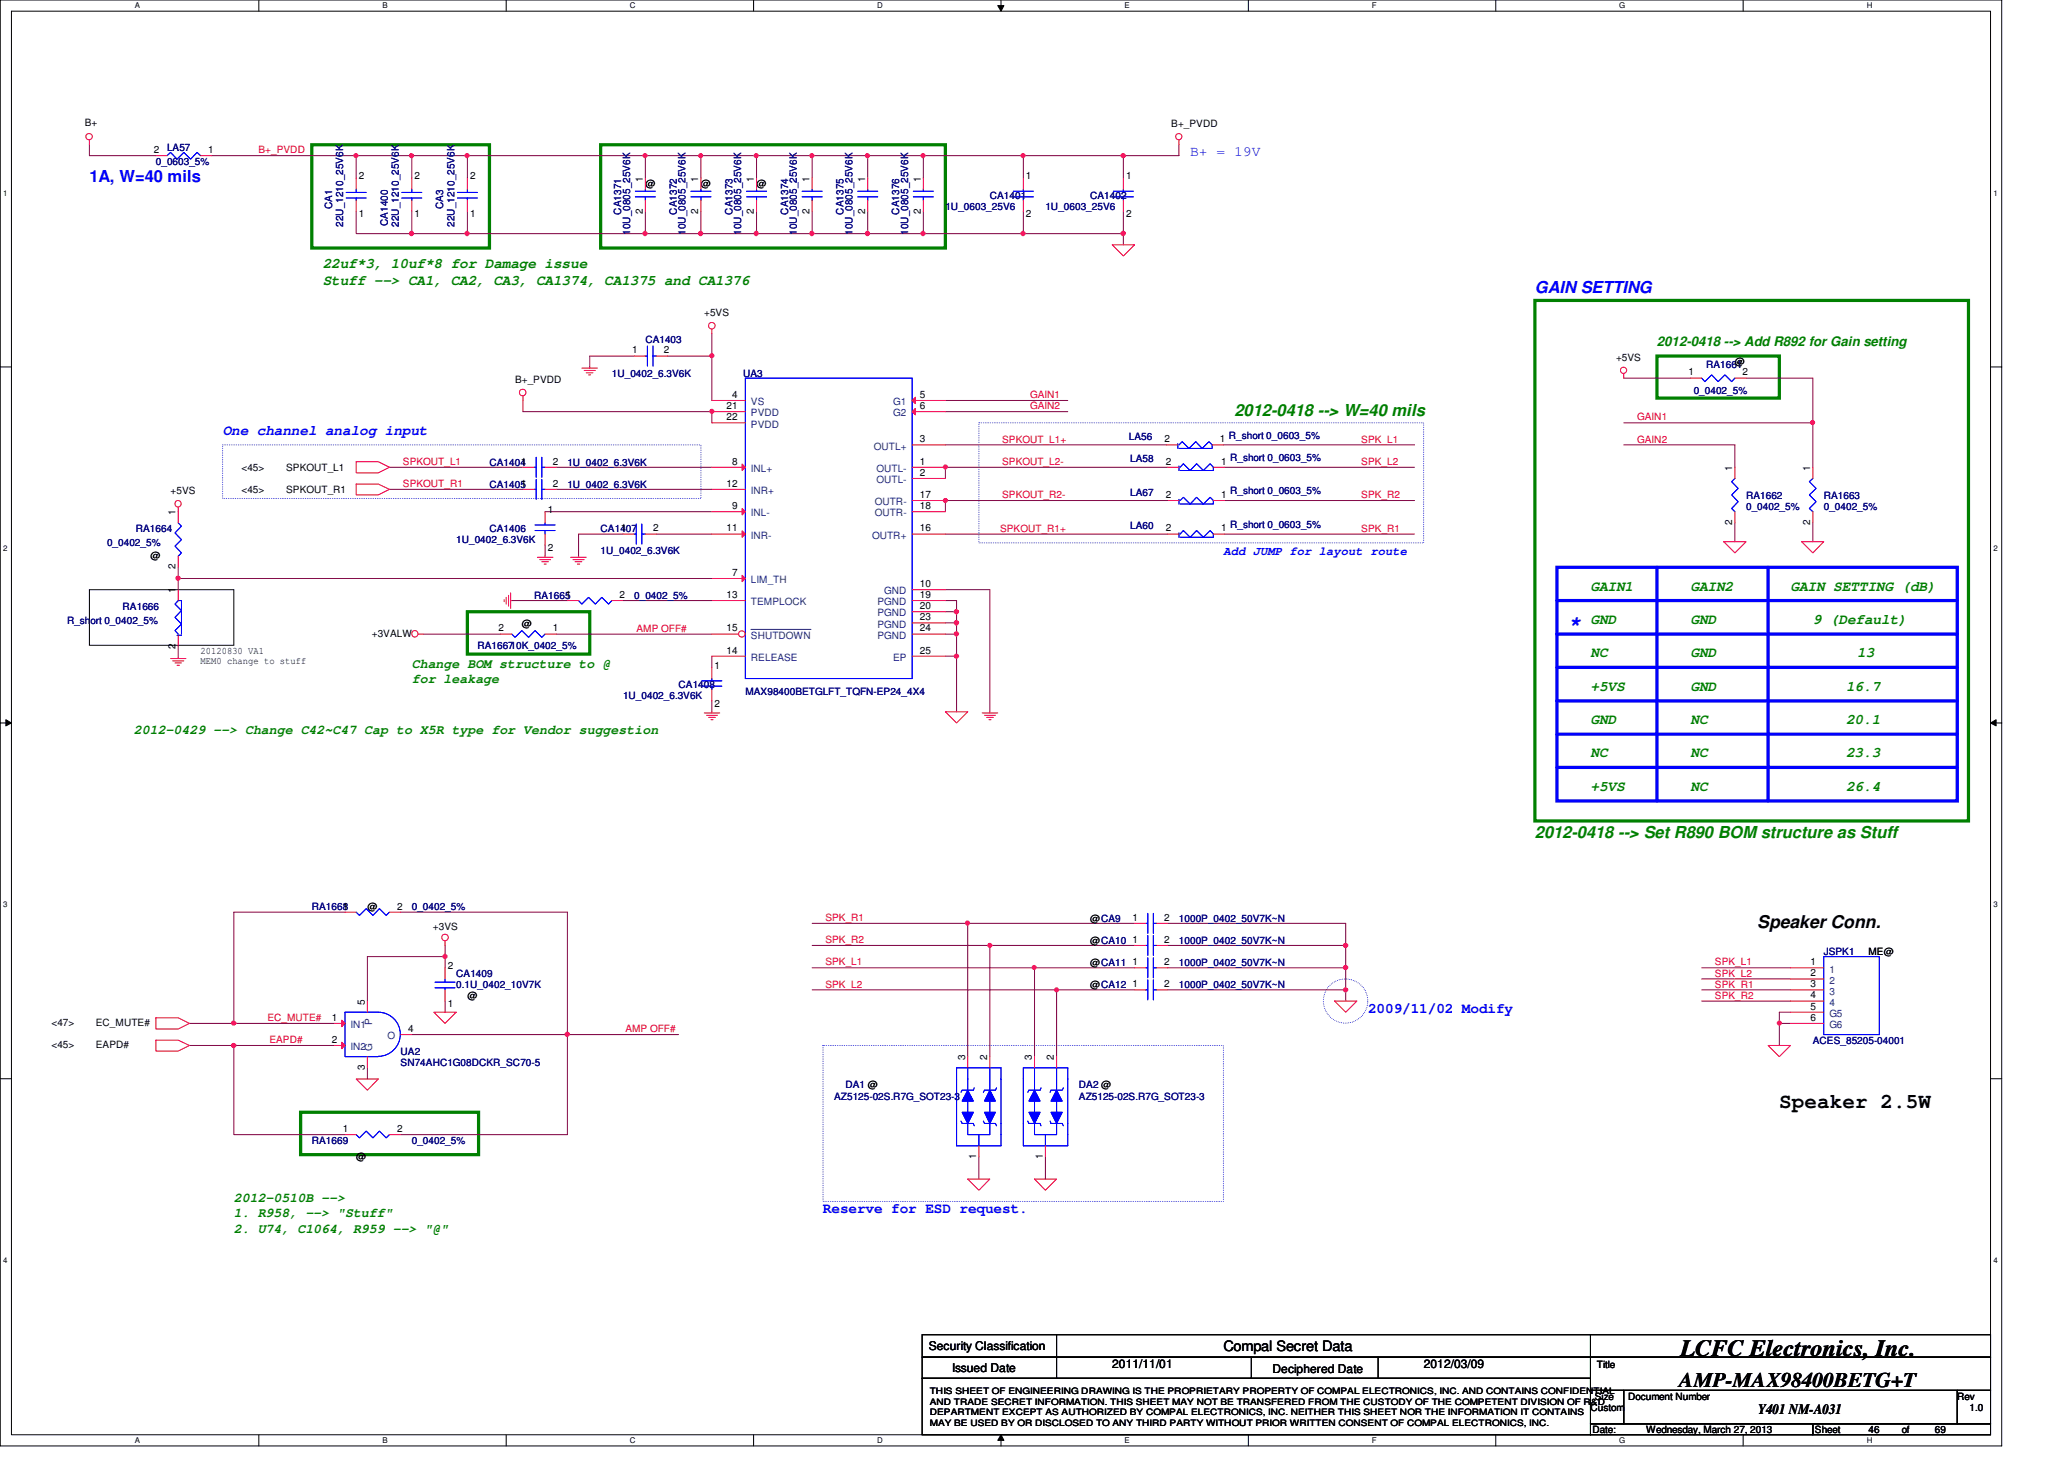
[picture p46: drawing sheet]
<svg xmlns="http://www.w3.org/2000/svg" width="297mm" height="210mm" viewBox="0 0 297 210" stroke-linecap="round" stroke-linejoin="round" font-family="sans-serif">
<defs><g id="words">
<text font-size="3.3" x="241.8" y="195.1">LCFC Electronics, Inc.</text>
<text font-size="3" fill="#00f" x="225.7" y="90.6">*</text>
<g font-size="3">
<text x="256.1" y="159.3">Speaker 2.5W</text>
<text x="241.7" y="199.6">AMP-MAX98400BETG+T</text>
</g>
<text font-size="2.5" x="252.9" y="133.6">Speaker Conn.</text>
<g font-size="2.4" fill="#00f">
<text x="12.9" y="26.2">1A, W=40 mils</text>
<text x="220.9" y="42.2">GAIN SETTING</text>
</g>
<g font-size="2.4" fill="#008000">
<text x="177.7" y="59.8">2012-0418 --&gt; W=40 mils</text>
<text x="220.9" y="120.6">2012-0418 --&gt; Set R890 BOM structure as Stuff</text>
</g>
<g font-size="2.1" fill="#00f">
<text x="171.3" y="22.4">B+ = 19V</text>
<text x="32" y="62.6">One channel analog input</text>
<text x="196.9" y="145.7">2009/11/02 Modify</text>
<text x="118.4" y="174.5">Reserve for ESD request.</text>
</g>
<g font-size="2.1" fill="#008000">
<text x="46.4" y="38.6">22uf*3, 10uf*8 for Damage issue</text>
<text x="46.4" y="40.9">Stuff --&gt; CA1, CA2, CA3, CA1374, CA1375 and CA1376</text>
<text x="228.9" y="85">GAIN1</text>
<text x="228.9" y="89.7">GND</text>
<text x="243.3" y="85">GAIN2</text>
<text x="243.3" y="89.7">GND</text>
<text x="257.7" y="85">GAIN SETTING (dB)</text>
<text x="260.9" y="89.7">9 (Default)</text>
<text x="228.9" y="94.6">NC</text>
<text x="243.3" y="94.6">GND</text>
<text x="267.3" y="94.6">13</text>
<text x="228.9" y="99.4">+5VS</text>
<text x="243.3" y="99.4">GND</text>
<text x="265.7" y="99.4">16.7</text>
<text x="228.9" y="104.1">GND</text>
<text x="243.3" y="104.1">NC</text>
<text x="265.7" y="104.1">20.1</text>
<text x="228.9" y="109">NC</text>
<text x="228.9" y="113.7">+5VS</text>
<text x="243.3" y="109">NC</text>
<text x="243.3" y="113.7">NC</text>
<text x="265.7" y="109">23.3</text>
<text x="265.7" y="113.7">26.4</text>
</g>
<g font-size="2.1">
<text x="176.1" y="194.4">Compal Secret Data</text>
<text x="253" y="203.5">Y401 NM-A031</text>
</g>
<g font-size="1.9" fill="#008000">
<text x="238.5" y="49.7">2012-0418 --&gt; Add R892 for Gain setting</text>
<text x="59.3" y="96.1">Change BOM structure to @</text>
<text x="59.3" y="98.3">for leakage</text>
<text x="19.3" y="105.7">2012-0429 --&gt; Change C42~C47 Cap to X5R type for Vendor suggestion</text>
<text x="33.7" y="172.9">2012-0510B --&gt;</text>
<text x="33.7" y="175.1">1. R958, --&gt; &quot;Stuff&quot;</text>
<text x="33.7" y="177.4">2. U74, C1064, R959 --&gt; &quot;@&quot;</text>
</g>
<text font-size="1.7" fill="#00f" x="176.1" y="79.9">Add JUMP for layout route</text>
<g font-size="1.7">
<text x="133.7" y="194.3">Security Classification</text>
<text x="137" y="197.3">Issued Date</text>
<text x="160.1" y="196.8">2011/11/01</text>
<text x="183.1" y="197.5">Deciphered Date</text>
<text x="204.9" y="196.8">2012/03/09</text>
</g>
<g font-size="1.4">
<text x="12.2" y="18.2">B+</text>
<text x="22.1" y="22">2</text>
<text x="30" y="22">1</text>
<text x="168.6" y="18.3">B+_PVDD</text>
<text x="51.6" y="25.8">2</text>
<text x="59.6" y="25.8">2</text>
<text x="67.6" y="25.8">2</text>
<text x="92.5" y="26.1" transform="rotate(-90 92.5 26.1)">1</text>
<text x="92.9" y="27">@</text>
<text x="100.5" y="26.1" transform="rotate(-90 100.5 26.1)">1</text>
<text x="100.9" y="27">@</text>
<text x="108.5" y="26.1" transform="rotate(-90 108.5 26.1)">1</text>
<text x="108.9" y="27">@</text>
<text x="116.5" y="26.1" transform="rotate(-90 116.5 26.1)">1</text>
<text x="124.5" y="26.1" transform="rotate(-90 124.5 26.1)">1</text>
<text x="132.5" y="26.1" transform="rotate(-90 132.5 26.1)">1</text>
<text x="147.7" y="25.8">1</text>
<text x="162" y="25.8">1</text>
<text x="51.6" y="31.3">1</text>
<text x="59.6" y="31.3">1</text>
<text x="67.6" y="31.3">1</text>
<text x="92.5" y="30.7" transform="rotate(-90 92.5 30.7)">2</text>
<text x="100.5" y="30.7" transform="rotate(-90 100.5 30.7)">2</text>
<text x="108.5" y="30.7" transform="rotate(-90 108.5 30.7)">2</text>
<text x="116.5" y="30.7" transform="rotate(-90 116.5 30.7)">2</text>
<text x="124.5" y="30.7" transform="rotate(-90 124.5 30.7)">2</text>
<text x="132.5" y="30.7" transform="rotate(-90 132.5 30.7)">2</text>
<text x="147.7" y="31.3">2</text>
<text x="162" y="31.3">2</text>
<text x="101.3" y="45.5">+5VS</text>
<text x="91" y="50.8">1</text>
<text x="95.5" y="50.8">2</text>
<text x="232.6" y="51.9">+5VS</text>
<text x="249.7" y="52.6">@</text>
<text x="74.1" y="55.1">B+_PVDD</text>
<text x="104.6" y="58.8">21</text>
<text x="105.4" y="57.2">4</text>
<text x="132.4" y="57.2">5</text>
<text x="132.4" y="58.8">6</text>
<text x="243" y="54">1</text>
<text x="250.8" y="54">2</text>
<text x="104.6" y="60.5">22</text>
<text x="132.4" y="63.6">3</text>
<text x="167.6" y="63.6">2</text>
<text x="175.6" y="63.6">1</text>
<text x="24.5" y="71.1">+5VS</text>
<text x="34.8" y="67.8">&lt;45&gt;</text>
<text x="34.8" y="71">&lt;45&gt;</text>
<text x="41.2" y="67.8">SPKOUT_L1</text>
<text x="41.2" y="71">SPKOUT_R1</text>
<text x="75" y="70">1</text>
<text x="75" y="66.8">1</text>
<text x="79.5" y="70">2</text>
<text x="79.5" y="66.8">2</text>
<text x="104.6" y="70">12</text>
<text x="105.4" y="66.8">8</text>
<text x="132.4" y="66.8">1</text>
<text x="132.4" y="68.5">2</text>
<text x="132.4" y="71.6">17</text>
<text x="167.8" y="66.8">2</text>
<text x="167.8" y="71.6">2</text>
<text x="175.7" y="66.8">1</text>
<text x="175.7" y="71.6">1</text>
<text x="249.3" y="67.7" transform="rotate(-90 249.3 67.7)">1</text>
<text x="260.5" y="67.7" transform="rotate(-90 260.5 67.7)">1</text>
<text x="25.3" y="74.1" transform="rotate(-90 25.3 74.1)">1</text>
<text x="78.8" y="73.8">1</text>
<text x="89.4" y="76.5">1</text>
<text x="94" y="76.5">2</text>
<text x="104.6" y="76.5">11</text>
<text x="105.4" y="73.2">9</text>
<text x="132.4" y="76.5">16</text>
<text x="132.4" y="73.2">18</text>
<text x="167.8" y="76.5">2</text>
<text x="175.7" y="76.5">1</text>
<text x="249.3" y="75.5" transform="rotate(-90 249.3 75.5)">2</text>
<text x="260.5" y="75.5" transform="rotate(-90 260.5 75.5)">2</text>
<text x="21.7" y="80.4">@</text>
<text x="25.3" y="81.9" transform="rotate(-90 25.3 81.9)">2</text>
<text x="78.8" y="79.3">2</text>
<text x="105.4" y="82.8">7</text>
<text x="25.3" y="85.3" transform="rotate(-90 25.3 85.3)">1</text>
<text x="81.4" y="86">1</text>
<text x="89.2" y="86">2</text>
<text x="104.6" y="86">13</text>
<text x="132.4" y="86">19</text>
<text x="132.4" y="87.6">20</text>
<text x="132.4" y="89.2">23</text>
<text x="132.4" y="84.5">10</text>
<text x="25.3" y="93.3" transform="rotate(-90 25.3 93.3)">2</text>
<text x="28.9" y="94">20120830 VA1</text>
<text x="28.9" y="95.6">MEM0 change to stuff</text>
<text x="53.5" y="91.6">+3VALW</text>
<text x="71.8" y="90.8">2</text>
<text x="75.1" y="90.2">@</text>
<text x="79.5" y="90.8">1</text>
<text x="104.6" y="94">14</text>
<text x="104.6" y="90.8">15</text>
<text x="132.4" y="94">25</text>
<text x="132.4" y="90.8">24</text>
<text x="102.8" y="96.2">1</text>
<text x="102.8" y="101.7">2</text>
<text x="49.4" y="130.9">1</text>
<text x="52.9" y="131">@</text>
<text x="57.1" y="130.9">2</text>
<text x="62.3" y="133.9">+3VS</text>
<text x="156.9" y="135.8">@CA10</text>
<text x="156.9" y="132.6">@CA9</text>
<text x="163" y="135.6">1</text>
<text x="163" y="132.5">1</text>
<text x="167.6" y="135.6">2</text>
<text x="167.6" y="132.5">2</text>
<text x="268.9" y="137.4">ME@</text>
<text x="64.4" y="139.4">2</text>
<text x="67.3" y="143.8">@</text>
<text x="156.9" y="139">@CA11</text>
<text x="156.9" y="142.2">@CA12</text>
<text x="163" y="138.9">1</text>
<text x="163" y="142">1</text>
<text x="167.6" y="138.9">2</text>
<text x="167.6" y="142">2</text>
<text x="260.6" y="138.9">1</text>
<text x="260.6" y="140.5">2</text>
<text x="260.6" y="142">3</text>
<text x="260.6" y="143.6">4</text>
<text x="7.4" y="147.6">&lt;47&gt;</text>
<text x="13.8" y="147.6">EC_MUTE#</text>
<text x="47.7" y="146.9">1</text>
<text x="52.5" y="144.5" transform="rotate(-90 52.5 144.5)">5</text>
<text x="58.8" y="148.5">4</text>
<text x="64.4" y="144.9">1</text>
<text x="260.6" y="145.2">5</text>
<text x="260.6" y="146.9">6</text>
<text x="7.4" y="150.8">&lt;45&gt;</text>
<text x="13.8" y="150.8">EAPD#</text>
<text x="47.7" y="150">2</text>
<text x="52.5" y="153.9" transform="rotate(-90 52.5 153.9)">3</text>
<text x="138.9" y="152.5" transform="rotate(-90 138.9 152.5)">3</text>
<text x="142.1" y="152.5" transform="rotate(-90 142.1 152.5)">2</text>
<text x="148.5" y="152.5" transform="rotate(-90 148.5 152.5)">3</text>
<text x="151.7" y="152.5" transform="rotate(-90 151.7 152.5)">2</text>
<text x="49.4" y="162.9">1</text>
<text x="51.3" y="166.8">@</text>
<text x="57.1" y="162.9">2</text>
<text x="140.5" y="166.8" transform="rotate(-90 140.5 166.8)">1</text>
<text x="150.1" y="166.8" transform="rotate(-90 150.1 166.8)">1</text>
<text x="229.8" y="196.8">Title</text>
<text x="228.9" y="203">Custom</text>
<text x="229.5" y="201.4">Size</text>
<text x="234.3" y="201.4">Document Number</text>
<text x="281.7" y="201.4">Rev</text>
<text x="283.5" y="203">1.0</text>
<text x="229.2" y="206.2">Date:</text>
<text x="236.9" y="206.2">Wednesday, March 27, 2013</text>
<text x="261.2" y="206.2">Sheet</text>
<text x="268.9" y="206.2">46</text>
<text x="273.7" y="206.2">of</text>
<text x="278.5" y="206.2">69</text>
</g>
<g font-size="1.4" fill="#000080">
<text x="22.4" y="23.7">0_0603_5%</text>
<text x="24" y="21.7">LA57</text>
<text x="142.4" y="28.6">CA1401</text>
<text x="156.9" y="28.6">CA1402</text>
<text x="47.8" y="30.1" transform="rotate(-90 47.8 30.1)">CA1</text>
<text x="49.4" y="32.6" transform="rotate(-90 49.4 32.6)">22U_1210_25V6K</text>
<text x="55.8" y="32.5" transform="rotate(-90 55.8 32.5)">CA1400</text>
<text x="57.4" y="32.6" transform="rotate(-90 57.4 32.6)">22U_1210_25V6K</text>
<text x="63.8" y="30.1" transform="rotate(-90 63.8 30.1)">CA3</text>
<text x="65.4" y="32.6" transform="rotate(-90 65.4 32.6)">22U_1210_25V6K</text>
<text x="89.4" y="30.9" transform="rotate(-90 89.4 30.9)">CA1371</text>
<text x="90.7" y="33.8" transform="rotate(-90 90.7 33.8)">10U_0805_25V6K</text>
<text x="97.4" y="30.9" transform="rotate(-90 97.4 30.9)">CA1372</text>
<text x="98.7" y="33.8" transform="rotate(-90 98.7 33.8)">10U_0805_25V6K</text>
<text x="105.4" y="30.9" transform="rotate(-90 105.4 30.9)">CA1373</text>
<text x="106.7" y="33.8" transform="rotate(-90 106.7 33.8)">10U_0805_25V6K</text>
<text x="113.4" y="30.9" transform="rotate(-90 113.4 30.9)">CA1374</text>
<text x="114.7" y="33.8" transform="rotate(-90 114.7 33.8)">10U_0805_25V6K</text>
<text x="121.4" y="30.9" transform="rotate(-90 121.4 30.9)">CA1375</text>
<text x="122.7" y="33.8" transform="rotate(-90 122.7 33.8)">10U_0805_25V6K</text>
<text x="129.4" y="30.9" transform="rotate(-90 129.4 30.9)">CA1376</text>
<text x="130.7" y="33.8" transform="rotate(-90 130.7 33.8)">10U_0805_25V6K</text>
<text x="136.1" y="30.2">1U_0603_25V6</text>
<text x="150.4" y="30.2">1U_0603_25V6</text>
<text x="92.9" y="49.4">CA1403</text>
<text x="245.5" y="52.9">RA1661</text>
<text x="88" y="54.2">1U_0402_6.3V6K</text>
<text x="106.9" y="54.2">UA3</text>
<text x="243.8" y="56.7">0_0402_5%</text>
<text x="162.5" y="63.3">LA56</text>
<text x="176.9" y="63.1">R_short 0_0603_5%</text>
<text x="70.4" y="70.2">CA1405</text>
<text x="70.4" y="67">CA1404</text>
<text x="81.7" y="70.2">1U_0402_6.3V6K</text>
<text x="81.7" y="67">1U_0402_6.3V6K</text>
<text x="162.6" y="66.5">LA58</text>
<text x="162.6" y="71.3">LA67</text>
<text x="177" y="66.3">R_short 0_0603_5%</text>
<text x="177" y="71.1">R_short 0_0603_5%</text>
<text x="251.3" y="71.8">RA1662</text>
<text x="262.5" y="71.8">RA1663</text>
<text x="19.6" y="76.6">RA1664</text>
<text x="70.4" y="76.6">CA1406</text>
<text x="86.4" y="76.6">CA1407</text>
<text x="162.6" y="76.1">LA60</text>
<text x="177" y="75.9">R_short 0_0603_5%</text>
<text x="251.3" y="73.4">0_0402_5%</text>
<text x="262.5" y="73.4">0_0402_5%</text>
<text x="15.4" y="78.5">0_0402_5%</text>
<text x="65.7" y="78.2">1U_0402_6.3V6K</text>
<text x="86.4" y="79.8">1U_0402_6.3V6K</text>
<text x="9.6" y="89.7">R_short 0_0402_5%</text>
<text x="17.6" y="87.8">RA1666</text>
<text x="76.9" y="86.2">RA1665</text>
<text x="91.3" y="86.2">0_0402_5%</text>
<text x="68.7" y="93.4">RA166710K_0402_5%</text>
<text x="89.7" y="100.6">1U_0402_6.3V6K</text>
<text x="97.7" y="99">CA1408</text>
<text x="107.3" y="99.9">MAX98400BETGLFT_TQFN-EP24_4X4</text>
<text x="44.9" y="131">RA1668</text>
<text x="59.3" y="131">0_0402_5%</text>
<text x="169.7" y="135.8">1000P_0402_50V7K~N</text>
<text x="169.7" y="132.6">1000P_0402_50V7K~N</text>
<text x="262.5" y="137.4">JSPK1</text>
<text x="65.7" y="140.6">CA1409</text>
<text x="65.7" y="142.2">0.1U_0402_10V7K</text>
<text x="169.7" y="139">1000P_0402_50V7K~N</text>
<text x="169.7" y="142.2">1000P_0402_50V7K~N</text>
<text x="57.7" y="151.8">UA2</text>
<text x="57.7" y="153.4">SN74AHC1G08DCKR_SC70-5</text>
<text x="260.9" y="150.2">ACES_85205-04001</text>
<text x="120.1" y="158.2">AZ5125-02S.R7G_SOT23-3</text>
<text x="121.7" y="156.6">DA1 @</text>
<text x="155.3" y="156.6">DA2 @</text>
<text x="155.3" y="158.2">AZ5125-02S.R7G_SOT23-3</text>
<text x="44.9" y="164.6">RA1669</text>
<text x="59.3" y="164.6">0_0402_5%</text>
</g>
<g font-size="1.4" fill="#f00">
<text x="37.2" y="22.1">B+_PVDD</text>
<text x="148.2" y="57.3">GAIN1</text>
<text x="148.2" y="58.9">GAIN2</text>
<text x="144.2" y="63.7">SPKOUT_L1+</text>
<text x="195.9" y="63.7">SPK_L1</text>
<text x="235.6" y="60.5">GAIN1</text>
<text x="235.6" y="63.7">GAIN2</text>
<text x="58" y="66.9">SPKOUT_L1</text>
<text x="58" y="70.1">SPKOUT_R1</text>
<text x="144.2" y="71.7">SPKOUT_R2-</text>
<text x="144.2" y="66.9">SPKOUT_L2-</text>
<text x="195.9" y="66.9">SPK_L2</text>
<text x="195.9" y="71.7">SPK_R2</text>
<text x="143.9" y="76.5">SPKOUT_R1+</text>
<text x="195.9" y="76.5">SPK_R1</text>
<text x="91.6" y="90.9">AMP OFF#</text>
<text x="118.8" y="132.5">SPK_R1</text>
<text x="118.8" y="135.7">SPK_R2</text>
<text x="118.8" y="138.9">SPK_L1</text>
<text x="118.8" y="142.1">SPK_L2</text>
<text x="246.8" y="138.9">SPK_L1</text>
<text x="246.8" y="140.5">SPK_L2</text>
<text x="246.8" y="142.1">SPK_R1</text>
<text x="246.8" y="143.7">SPK_R2</text>
<text x="38.5" y="146.9">EC_MUTE#</text>
<text x="90" y="148.5">AMP OFF#</text>
<text x="38.8" y="150.1">EAPD#</text>
</g>
<g font-size="1.4" fill="#004080">
<text x="108.1" y="58.3">VS</text>
<text x="108.1" y="59.9">PVDD</text>
<text x="128.6" y="58.3">G1</text>
<text x="128.6" y="59.9">G2</text>
<text x="108.1" y="61.5">PVDD</text>
<text x="125.8" y="64.7">OUTL+</text>
<text x="108.1" y="67.9">INL+</text>
<text x="108.1" y="71.1">INR+</text>
<text x="126.1" y="67.9">OUTL-</text>
<text x="126.1" y="69.5">OUTL-</text>
<text x="108.1" y="74.3">INL-</text>
<text x="108.1" y="77.5">INR-</text>
<text x="125.5" y="77.5">OUTR+</text>
<text x="125.9" y="72.7">OUTR-</text>
<text x="125.9" y="74.3">OUTR-</text>
<text x="108.1" y="83.9">LIM_TH</text>
<text x="108.1" y="87.1">TEMPLOCK</text>
<text x="126.3" y="87.1">PGND</text>
<text x="126.3" y="88.7">PGND</text>
<text x="127.3" y="85.5">GND</text>
<text x="108.1" y="95.1">RELEASE</text>
<text x="108.1" y="91.9">SHUTDOWN</text>
<text x="126.3" y="90.3">PGND</text>
<text x="126.3" y="91.9">PGND</text>
<text x="128.5" y="95.1">EP</text>
<text x="263.3" y="139.9">1</text>
<text x="263.3" y="141.5">2</text>
<text x="263.3" y="143.1">3</text>
<text x="50.5" y="147.9">IN1</text>
<text x="53.5" y="147.4" transform="rotate(-90 53.5 147.4)">P</text>
<text x="55.7" y="149.5">O</text>
<text x="263.3" y="146.3">G5</text>
<text x="263.3" y="147.9">G6</text>
<text x="263.3" y="144.7">4</text>
<text x="50.5" y="151.1">IN2</text>
<text x="53.5" y="151.2" transform="rotate(-90 53.5 151.2)">G</text>
</g>
<g font-size="1.3">
<text x="133.8" y="200.6">THIS SHEET OF ENGINEERING DRAWING IS THE PROPRIETARY PROPERTY OF COMPAL ELECTRONICS, INC. AND CONTAINS CONFIDENTIAL</text>
<text x="133.8" y="202.1">AND TRADE SECRET INFORMATION. THIS SHEET MAY NOT BE TRANSFERED FROM THE CUSTODY OF THE COMPETENT DIVISION OF R&amp;D</text>
<text x="133.8" y="203.6">DEPARTMENT EXCEPT AS AUTHORIZED BY COMPAL ELECTRONICS, INC. NEITHER THIS SHEET NOR THE INFORMATION IT CONTAINS</text>
<text x="133.8" y="205.1">MAY BE USED BY OR DISCLOSED TO ANY THIRD PARTY WITHOUT PRIOR WRITTEN CONSENT OF COMPAL ELECTRONICS, INC.</text>
</g>
<g font-size="1.1">
<text x="19.4" y="1.1">A</text>
<text x="55" y="1.1">B</text>
<text x="90.6" y="1.1">C</text>
<text x="126.2" y="1.1">D</text>
<text x="161.8" y="1.1">E</text>
<text x="197.4" y="1.1">F</text>
<text x="233" y="1.1">G</text>
<text x="268.6" y="1.1">H</text>
<text x=".5" y="28.2">1</text>
<text x="286.9" y="28.2">1</text>
<text x=".5" y="79.3">2</text>
<text x="286.9" y="79.3">2</text>
<text x=".5" y="130.6">3</text>
<text x="286.9" y="130.6">3</text>
<text x=".5" y="181.7">4</text>
<text x="286.9" y="181.7">4</text>
<text x="19.4" y="207.6">A</text>
<text x="55" y="207.6">B</text>
<text x="90.6" y="207.6">C</text>
<text x="126.2" y="207.6">D</text>
<text x="161.8" y="207.6">E</text>
<text x="197.4" y="207.6">F</text>
<text x="233" y="207.6">G</text>
<text x="268.6" y="207.6">H</text>
</g>
</g></defs>
<path d="M0 0h288.1v208h-288.1zM1.6 1.6h284.9v204.8h-284.9z" fill="none" stroke="#000" stroke-width=".14"/>
<g fill="#fff">
<path d="M19.4 .2h.7v1.2h-.7z"/>
<path d="M19.4 206.6h.7v1.2h-.7z"/>
</g>
<path d="M37.2 0v1.6M37.2 206.4v1.6" fill="none" stroke="#000" stroke-width=".14"/>
<g fill="#fff">
<path d="M55 .2h.7v1.2h-.7z"/>
<path d="M55 206.6h.7v1.2h-.7z"/>
</g>
<path d="M72.9 0v1.6M72.9 206.4v1.6" fill="none" stroke="#000" stroke-width=".14"/>
<g fill="#fff">
<path d="M90.6 .2h.8v1.2h-.8z"/>
<path d="M90.6 206.6h.8v1.2h-.8z"/>
</g>
<path d="M108.5 0v1.6M108.5 206.4v1.6" fill="none" stroke="#000" stroke-width=".14"/>
<g fill="#fff">
<path d="M126.2 .2h.8v1.2h-.8z"/>
<path d="M126.2 206.6h.8v1.2h-.8z"/>
</g>
<path d="M143.6 .8h.9l-.4 .8zM144.1 0v1.6M144.1 206.4l.4 .8h-.9zM144.1 206.4v1.6" fill="none" stroke="#000" stroke-width=".14"/>
<path d="M143.6 .8h.9l-.4 .8zM144.1 206.4l.4 .8h-.9z" fill="#000"/>
<g fill="#fff">
<path d="M161.8 .2h.8v1.2h-.8z"/>
<path d="M161.8 206.6h.8v1.2h-.8z"/>
</g>
<path d="M179.7 0v1.6M179.7 206.4v1.6" fill="none" stroke="#000" stroke-width=".14"/>
<g fill="#fff">
<path d="M197.4 .2h.7v1.2h-.7z"/>
<path d="M197.4 206.6h.7v1.2h-.7z"/>
</g>
<path d="M215.3 0v1.6M215.3 206.4v1.6" fill="none" stroke="#000" stroke-width=".14"/>
<g fill="#fff">
<path d="M233 .2h.8v1.2h-.8z"/>
<path d="M233 206.6h.8v1.2h-.8z"/>
</g>
<path d="M250.9 0v1.6M250.9 206.4v1.6" fill="none" stroke="#000" stroke-width=".14"/>
<g fill="#fff">
<path d="M268.6 .2h.8v1.2h-.8z"/>
<path d="M268.6 206.6h.8v1.2h-.8z"/>
<path d="M.5 27.2h.6v1.2h-.6z"/>
<path d="M286.9 27.2h.6v1.2h-.6z"/>
<path d="M.5 78.4h.6v1.1h-.6z"/>
<path d="M286.9 78.4h.6v1.1h-.6z"/>
</g>
<path d="M0 52.8h1.6M286.5 52.8h1.6" fill="none" stroke="#000" stroke-width=".14"/>
<g fill="#fff">
<path d="M.5 129.6h.6v1.2h-.6z"/>
<path d="M286.9 129.6h.6v1.2h-.6z"/>
</g>
<path d="M0 104h1.6M.8 103.5l.8 .5-.8 .4zM286.5 104h1.6M286.5 104l.8-.5v.9z" fill="none" stroke="#000" stroke-width=".14"/>
<path d="M.8 103.5l.8 .5-.8 .4zM286.5 104l.8-.5v.9z" fill="#000"/>
<g fill="#fff">
<path d="M.5 180.8h.6v1.1h-.6z"/>
<path d="M286.9 180.8h.6v1.1h-.6z"/>
</g>
<path d="M12.9 84.8h20.8v8h-20.8zM0 155.2h1.6M286.5 155.2h1.6" fill="none" stroke="#000" stroke-width=".14"/>
<path d="M44.9 20.8h25.5v14.9h-25.5zM86.4 20.8h49.7v14.9h-49.7zM220.9 43.2h62.4v74.9h-62.4zM238.5 51.2h17.6v6.1h-17.6zM67.3 88h17.6v6.1h-17.6zM43.3 160h25.6v6.1h-25.6z" fill="none" stroke="#008000" stroke-width=".47"/>
<g fill="none" stroke="#00f" stroke-width=".14" stroke-dasharray="0 .3">
<path d="M32 64h68.9v7.7h-68.9zM140.9 60.8h64v17.3h-64zM118.4 150.4h57.7v22.4h-57.7z"/>
<circle cx="193.7" cy="144" r="3.2"/>
</g>
<path d="M224.1 81.6h57.6v33.6h-57.6zM224.1 86.4h57.6M224.1 91.2h57.6M224.1 96h57.6M238.5 81.6v33.6M254.5 81.6v33.6M224.1 100.8h57.6M224.1 105.6h57.6M224.1 110.4h57.6" fill="none" stroke="#00f" stroke-width=".47"/>
<path d="M132.9 33.6h14.4M176.1 64h27.5M176.2 76.8h27.4M176.2 67.2h27.4" fill="none" stroke="#800040" stroke-width=".14"/>
<circle cx="147.2" cy="33.6" r=".31" fill="#f0f"/>
<circle cx="147.2" cy="33.6" r=".31" fill="none" stroke="#f0f" stroke-width=".14"/>
<circle cx="132.8" cy="33.6" r=".31" fill="#f0f"/>
<circle cx="132.8" cy="33.6" r=".31" fill="none" stroke="#f0f" stroke-width=".14"/>
<path d="M147.3 33.6h14.4" fill="none" stroke="#800040" stroke-width=".14"/>
<circle cx="161.6" cy="33.6" r=".32" fill="#f0f"/>
<circle cx="161.6" cy="33.6" r=".32" fill="none" stroke="#f0f" stroke-width=".14"/>
<path d="M161.7 22.4h-14.4v3.2" fill="none" stroke="#800040" stroke-width=".14"/>
<circle cx="161.7" cy="22.4" r=".31" fill="#f0f"/>
<circle cx="161.7" cy="22.4" r=".31" fill="none" stroke="#f0f" stroke-width=".14"/>
<path d="M12.9 20.8v1.6M147.3 30.4v3.2M161.7 22.4v3.2M161.7 30.4v3.2M96.1 51.2h6.3v6.4M60.9 91.2h11.1M80 91.2h22.4" fill="none" stroke="#800040" stroke-width=".14"/>
<circle cx="102.4" cy="51.2" r=".3" fill="#f0f"/>
<circle cx="102.4" cy="51.2" r=".3" fill="none" stroke="#f0f" stroke-width=".14"/>
<path d="M102.4 48v3.2M78.4 73.6h24M83.3 76.8v3.2M94.4 76.8h8M25.7 83.2h76.7" fill="none" stroke="#800040" stroke-width=".14"/>
<circle cx="25.6" cy="83.2" r=".31" fill="#f0f"/>
<circle cx="25.6" cy="83.2" r=".31" fill="none" stroke="#f0f" stroke-width=".14"/>
<path d="M12.9 22.4h9.5M132.9 22.4h14.4M25.7 81.6v1.6" fill="none" stroke="#800040" stroke-width=".14"/>
<circle cx="147.2" cy="22.4" r=".3" fill="#f0f"/>
<circle cx="147.2" cy="22.4" r=".3" fill="none" stroke="#f0f" stroke-width=".14"/>
<circle cx="132.8" cy="22.4" r=".3" fill="#f0f"/>
<circle cx="132.8" cy="22.4" r=".3" fill="none" stroke="#f0f" stroke-width=".14"/>
<path d="M161.7 33.6v1.6M169.7 20.8v1.6h-8M75.3 57.6v1.6M102.4 59.2v1.6M136.1 57.6h17.6M136.1 59.2h17.6M136.1 64h31.8M136.1 72h32M136.1 67.2h32" fill="none" stroke="#800040" stroke-width=".14"/>
<circle cx="136.1" cy="67.2" r=".3" fill="#f0f"/>
<circle cx="136.1" cy="67.2" r=".3" fill="none" stroke="#f0f" stroke-width=".14"/>
<path d="M136.1 67.2v1.6M136.1 72v1.6M136.1 76.8h32" fill="none" stroke="#800040" stroke-width=".14"/>
<circle cx="136.1" cy="72" r=".3" fill="#f0f"/>
<circle cx="136.1" cy="72" r=".3" fill="none" stroke="#f0f" stroke-width=".14"/>
<path d="M136.1 84.8h6.3v17.6M136.1 86.4h1.6v1.6M136.1 88h1.6M137.7 88v1.6" fill="none" stroke="#800040" stroke-width=".14"/>
<circle cx="137.7" cy="88" r=".31" fill="#f0f"/>
<circle cx="137.7" cy="88" r=".31" fill="none" stroke="#f0f" stroke-width=".14"/>
<path d="M136.1 89.6h1.6v1.6" fill="none" stroke="#800040" stroke-width=".14"/>
<circle cx="137.6" cy="89.6" r=".32" fill="#f0f"/>
<circle cx="137.6" cy="89.6" r=".32" fill="none" stroke="#f0f" stroke-width=".14"/>
<path d="M136.1 91.2h1.6M137.7 94.4v8" fill="none" stroke="#800040" stroke-width=".14"/>
<circle cx="137.7" cy="94.4" r=".31" fill="#f0f"/>
<circle cx="137.7" cy="94.4" r=".31" fill="none" stroke="#f0f" stroke-width=".14"/>
<path d="M136.1 94.4h1.6M244.9 139.2h12.8M244.9 140.8h12.8M244.9 142.4h12.8M244.9 144h12.8M256.1 145.6h1.6M257.7 147.2h-1.6v3.2" fill="none" stroke="#800040" stroke-width=".14"/>
<circle cx="256.1" cy="147.2" r=".3" fill="#f0f"/>
<circle cx="256.1" cy="147.2" r=".3" fill="none" stroke="#f0f" stroke-width=".14"/>
<path d="M176.2 72h27.4M137.7 91.2v3.2M256.1 145.6v1.6" fill="none" stroke="#800040" stroke-width=".14"/>
<circle cx="137.7" cy="91.2" r=".31" fill="#f0f"/>
<circle cx="137.7" cy="91.2" r=".31" fill="none" stroke="#f0f" stroke-width=".14"/>
<path d="M27.3 150.4h6.4M33.7 147.2h14.3" fill="none" stroke="#800040" stroke-width=".14"/>
<circle cx="33.6" cy="147.2" r=".31" fill="#f0f"/>
<circle cx="33.6" cy="147.2" r=".31" fill="none" stroke="#f0f" stroke-width=".14"/>
<path d="M81.7 148.8h16" fill="none" stroke="#800040" stroke-width=".14"/>
<circle cx="81.6" cy="148.8" r=".31" fill="#f0f"/>
<circle cx="81.6" cy="148.8" r=".31" fill="none" stroke="#f0f" stroke-width=".14"/>
<path d="M64 139.2v-1.6h-11.1v6.4" fill="none" stroke="#800040" stroke-width=".14"/>
<circle cx="64" cy="137.6" r=".31" fill="#f0f"/>
<circle cx="64" cy="137.6" r=".31" fill="none" stroke="#f0f" stroke-width=".14"/>
<path d="M49.7 131.2h-16v16M64 136v1.6M33.7 150.4v12.8h16M64 144v1.6" fill="none" stroke="#800040" stroke-width=".14"/>
<circle cx="33.6" cy="150.4" r=".31" fill="#f0f"/>
<circle cx="33.6" cy="150.4" r=".31" fill="none" stroke="#f0f" stroke-width=".14"/>
<path d="M233.7 60.8h27.2M249.7 75.2v2.7M57.7 131.2h24v17.6M27.3 147.2h6.4M33.7 150.4h14.3M52.9 153.6v1.6M59.3 148.8h22.4M81.7 148.8v14.4h-24" fill="none" stroke="#800040" stroke-width=".14"/>
<circle cx="260.9" cy="60.8" r=".3" fill="#f0f"/>
<circle cx="260.9" cy="60.8" r=".3" fill="none" stroke="#f0f" stroke-width=".14"/>
<path d="M233.7 64h16v3.2M260.9 60.8v6.4M260.9 75.2v2.7M148.9 139.2h14.4M150.4 166.4v3.2" fill="none" stroke="#800040" stroke-width=".14"/>
<circle cx="148.8" cy="139.2" r=".3" fill="#f0f"/>
<circle cx="148.8" cy="139.2" r=".3" fill="none" stroke="#f0f" stroke-width=".14"/>
<path d="M152.1 142.4h11.2" fill="none" stroke="#800040" stroke-width=".14"/>
<circle cx="152.1" cy="142.4" r=".3" fill="#f0f"/>
<circle cx="152.1" cy="142.4" r=".3" fill="none" stroke="#f0f" stroke-width=".14"/>
<path d="M139.3 132.8h24" fill="none" stroke="#800040" stroke-width=".14"/>
<circle cx="139.2" cy="132.8" r=".3" fill="#f0f"/>
<circle cx="139.2" cy="132.8" r=".3" fill="none" stroke="#f0f" stroke-width=".14"/>
<path d="M142.4 136h20.9" fill="none" stroke="#800040" stroke-width=".14"/>
<circle cx="142.4" cy="136" r=".3" fill="#f0f"/>
<circle cx="142.4" cy="136" r=".3" fill="none" stroke="#f0f" stroke-width=".14"/>
<path d="M168.1 132.8h25.6M193.7 139.2v3.2" fill="none" stroke="#800040" stroke-width=".14"/>
<circle cx="193.7" cy="142.4" r=".31" fill="#f0f"/>
<circle cx="193.7" cy="142.4" r=".31" fill="none" stroke="#f0f" stroke-width=".14"/>
<path d="M168.1 136h25.6" fill="none" stroke="#800040" stroke-width=".14"/>
<circle cx="193.7" cy="136" r=".31" fill="#f0f"/>
<circle cx="193.7" cy="136" r=".31" fill="none" stroke="#f0f" stroke-width=".14"/>
<path d="M168.1 139.2h25.6" fill="none" stroke="#800040" stroke-width=".14"/>
<circle cx="193.7" cy="139.2" r=".31" fill="#f0f"/>
<circle cx="193.7" cy="139.2" r=".31" fill="none" stroke="#f0f" stroke-width=".14"/>
<path d="M67.3 22.4h25.6v3.2M116.9 139.2h32v12.8M116.9 132.8h22.4v19.2M116.9 136h25.5v16M193.7 132.8v6.4M116.9 142.4h35.2v9.6M168.1 142.4h25.6v1.6M140.9 166.4v3.2" fill="none" stroke="#800040" stroke-width=".14"/>
<circle cx="67.2" cy="22.4" r=".3" fill="#f0f"/>
<circle cx="67.2" cy="22.4" r=".3" fill="none" stroke="#f0f" stroke-width=".14"/>
<path d="M92.9 22.4h8v3.2" fill="none" stroke="#800040" stroke-width=".14"/>
<circle cx="92.8" cy="22.4" r=".3" fill="#f0f"/>
<circle cx="92.8" cy="22.4" r=".3" fill="none" stroke="#f0f" stroke-width=".14"/>
<path d="M100.9 22.4h8v3.2" fill="none" stroke="#800040" stroke-width=".14"/>
<circle cx="100.8" cy="22.4" r=".3" fill="#f0f"/>
<circle cx="100.8" cy="22.4" r=".3" fill="none" stroke="#f0f" stroke-width=".14"/>
<path d="M108.9 22.4h8v3.2" fill="none" stroke="#800040" stroke-width=".14"/>
<circle cx="108.8" cy="22.4" r=".3" fill="#f0f"/>
<circle cx="108.8" cy="22.4" r=".3" fill="none" stroke="#f0f" stroke-width=".14"/>
<path d="M116.9 22.4h8v3.2" fill="none" stroke="#800040" stroke-width=".14"/>
<circle cx="116.8" cy="22.4" r=".3" fill="#f0f"/>
<circle cx="116.8" cy="22.4" r=".3" fill="none" stroke="#f0f" stroke-width=".14"/>
<path d="M124.9 22.4h8v3.2" fill="none" stroke="#800040" stroke-width=".14"/>
<circle cx="124.8" cy="22.4" r=".3" fill="#f0f"/>
<circle cx="124.8" cy="22.4" r=".3" fill="none" stroke="#f0f" stroke-width=".14"/>
<path d="M92.9 30.4v3.2M100.9 30.4v3.2M108.9 30.4v3.2M116.9 30.4v3.2M124.9 30.4v3.2h8v-3.2" fill="none" stroke="#800040" stroke-width=".14"/>
<circle cx="124.8" cy="33.6" r=".31" fill="#f0f"/>
<circle cx="124.8" cy="33.6" r=".31" fill="none" stroke="#f0f" stroke-width=".14"/>
<path d="M116.9 33.6h8" fill="none" stroke="#800040" stroke-width=".14"/>
<circle cx="116.8" cy="33.6" r=".31" fill="#f0f"/>
<circle cx="116.8" cy="33.6" r=".31" fill="none" stroke="#f0f" stroke-width=".14"/>
<path d="M108.9 33.6h8" fill="none" stroke="#800040" stroke-width=".14"/>
<circle cx="108.8" cy="33.6" r=".31" fill="#f0f"/>
<circle cx="108.8" cy="33.6" r=".31" fill="none" stroke="#f0f" stroke-width=".14"/>
<path d="M100.9 33.6h8" fill="none" stroke="#800040" stroke-width=".14"/>
<circle cx="100.8" cy="33.6" r=".31" fill="#f0f"/>
<circle cx="100.8" cy="33.6" r=".31" fill="none" stroke="#f0f" stroke-width=".14"/>
<path d="M92.9 33.6h8" fill="none" stroke="#800040" stroke-width=".14"/>
<circle cx="92.8" cy="33.6" r=".31" fill="#f0f"/>
<circle cx="92.8" cy="33.6" r=".31" fill="none" stroke="#f0f" stroke-width=".14"/>
<path d="M59.3 22.4h8v3.2M67.3 33.6h25.6" fill="none" stroke="#800040" stroke-width=".14"/>
<circle cx="59.2" cy="22.4" r=".3" fill="#f0f"/>
<circle cx="59.2" cy="22.4" r=".3" fill="none" stroke="#f0f" stroke-width=".14"/>
<path d="M51.3 22.4h8v3.2" fill="none" stroke="#800040" stroke-width=".14"/>
<circle cx="51.2" cy="22.4" r=".3" fill="#f0f"/>
<circle cx="51.2" cy="22.4" r=".3" fill="none" stroke="#f0f" stroke-width=".14"/>
<path d="M30.4 22.4h20.9v3.2M51.3 30.4v3.2h8" fill="none" stroke="#800040" stroke-width=".14"/>
<circle cx="59.2" cy="33.6" r=".31" fill="#f0f"/>
<circle cx="59.2" cy="33.6" r=".31" fill="none" stroke="#f0f" stroke-width=".14"/>
<path d="M59.3 30.4v3.2h8" fill="none" stroke="#800040" stroke-width=".14"/>
<circle cx="67.2" cy="33.6" r=".31" fill="#f0f"/>
<circle cx="67.2" cy="33.6" r=".31" fill="none" stroke="#f0f" stroke-width=".14"/>
<path d="M67.3 30.4v3.2M75.3 59.2h27.1M56 67.2h19.3M56 70.4h19.3" fill="none" stroke="#800040" stroke-width=".14"/>
<circle cx="102.4" cy="59.2" r=".3" fill="#f0f"/>
<circle cx="102.4" cy="59.2" r=".3" fill="none" stroke="#f0f" stroke-width=".14"/>
<g fill="none" stroke="#800040" stroke-width=".14">
<path d="M91.3 51.2h-6.4v1.6M233.7 54.4h9.6M251.3 54.4h9.6v6.4M78.4 78.4v1.6M80 67.2h22.4M80 70.4h22.4M83.3 76.8h6.4M25.7 83.2v1.6M25.7 93v1.6M73.7 86.4h8M89.7 86.4h12.7M102.4 94.4v1.6"/>
<path d="M102.4 100.8v1.6"/>
</g>
<g fill="none" stroke="#f00" stroke-width=".14">
<path d="M12.9 20.2v.6M160.1 35.2h3.2l-1.6 1.6zM169.7 20.2v.6M75.3 57v.6M83.7 53h2.3M84.1 53.3h1.6M84.4 53.6h.9M84.7 53.9h.3M84.9 52.8v.2M102.4 47.4v.6M233.7 53.8v.6M25.7 73v.6"/>
<path d="M51.3 66.4h3.1l1.6 .8-1.6 .8h-3.1zM51.3 69.6h3.1l1.6 .8-1.6 .8h-3.1zM248.1 77.9h3.2l-1.6 1.6zM259.3 77.9h3.2l-1.6 1.6zM24.5 94.7h2.3M24.8 95.1h1.7M25.2 95.4h.9M25.5 95.7h.3M25.7 94.6v.1M60.2 91.2h.7M72.6 86.3v.3M72.9 85.9v1"/>
<path d="M73.2 85.6v1.6M73.5 85.3v2.2M73.5 86.4h.2M77.3 80.2h2.3M77.7 80.5h1.5M78 80.8h.9M78.3 81.2h.3M78.4 80v.2M82.1 80.2h2.3M82.5 80.5h1.6M82.8 80.8h.9M83.1 81.2h.3"/>
<path d="M83.3 80v.2M101.3 102.6h2.3M101.7 102.9h1.5M102 103.2h1M102.3 103.5h.3M102.4 102.4v.2M136.1 102.4h3.2l-1.6 1.6zM141.3 102.6h2.3M141.7 102.9h1.6M142 103.2h1M142.3 103.5h.3M142.4 102.4v.2"/>
<path d="M64 135.4v.6M22.4 146.4h3.3l1.6 .8-1.6 .8h-3.3zM22.4 149.6h3.3l1.6 .8-1.6 .8h-3.3zM51.3 155.2h3.1l-1.5 1.6zM62.4 145.6h3.3l-1.7 1.6zM192.1 144h3.2l-1.6 1.6zM254.5 150.4h3.2l-1.6 1.6zM139.3 169.6h3.1l-1.5 1.6zM148.9 169.6h3.2l-1.7 1.6z"/>
<circle cx="12.8" cy="19.7" r=".46"/>
<circle cx="169.6" cy="19.7" r=".45"/>
<circle cx="75.2" cy="56.5" r=".47"/>
<circle cx="102.4" cy="46.9" r=".47"/>
<circle cx="233.6" cy="53.3" r=".45"/>
<circle cx="25.6" cy="72.5" r=".46"/>
<circle cx="59.7" cy="91.2" r=".46"/>
<circle cx="64" cy="134.9" r=".47"/>
</g>
<g fill="none" stroke="#000" stroke-width=".14">
<path d="M132.7 192h96.2v3.2h-96.2zM132.7 195.2h96.2v3.1h-96.2zM132.7 198.3h96.2v8.1h-96.2zM152.1 192v6.3M180.1 195.2v3.1M198.3 195.2v3.1M228.9 192h57.6v3.2h-57.6zM228.9 195.2h57.6v4.8h-57.6zM228.9 200h4.8v4.9h-4.8zM228.9 204.9h32v1.5h-32zM233.7 200h48v4.9h-48zM260.9 204.9h25.6v1.5h-25.6z"/>
<path d="M281.7 200h4.8v4.9h-4.8z"/>
</g>
<path d="M152.1 156.8l.8 1.6h-1.6z" fill="#00f"/>
<path d="M147.3 155.2v6.4M147.3 153.6h6.4M148.9 155.2v1.6M152.1 158.4v1.6M152.1 155.2v1.6M152.1 156.8l.8 1.6h-1.6zM153.7 155.2v6.4M147.3 164.8h6.4M150.4 163.2v1.6" fill="none" stroke="#00f" stroke-width=".14"/>
<path d="M148.9 156.8l.8 1.6h-1.6z" fill="#00f"/>
<path d="M148.9 156.8l.8 1.6h-1.6zM148.9 158.4v1.6M149.8 156.5l-.1 .3h-1.6l-.2 .3M153 156.5l-.1 .3h-1.6l-.2 .3M153.7 161.6v1.6" fill="none" stroke="#00f" stroke-width=".14"/>
<path d="M148.1 160h1.6l-.8 1.6z" fill="#00f"/>
<path d="M148.1 160h1.6l-.8 1.6z" fill="none" stroke="#00f" stroke-width=".14"/>
<path d="M151.3 160h1.6l-.8 1.6z" fill="#00f"/>
<path d="M147.3 153.6v1.6M148.9 153.6v1.6M152.1 153.6v1.6M153.7 153.6v1.6M147.3 161.6v3.2M147.9 161.3l.2 .3h1.6l.1 .4M148.9 161.6v1.6h3.2v-1.6M151.1 161.3l.2 .3h1.6l.1 .4M151.3 160h1.6l-.8 1.6zM153.7 163.2v1.6" fill="none" stroke="#00f" stroke-width=".14"/>
<path d="M152.1 156.8l.8 1.6h-1.6z" fill="#00f"/>
<path d="M147.3 155.2v6.4M147.3 153.6h6.4M148.9 155.2v1.6M152.1 158.4v1.6M152.1 155.2v1.6M152.1 156.8l.8 1.6h-1.6zM153.7 155.2v6.4M147.3 164.8h6.4M150.4 163.2v1.6" fill="none" stroke="#00f" stroke-width=".14"/>
<path d="M148.9 156.8l.8 1.6h-1.6z" fill="#00f"/>
<path d="M148.9 156.8l.8 1.6h-1.6zM148.9 158.4v1.6M149.8 156.5l-.1 .3h-1.6l-.2 .3M153 156.5l-.1 .3h-1.6l-.2 .3M153.7 161.6v1.6" fill="none" stroke="#00f" stroke-width=".14"/>
<path d="M148.1 160h1.6l-.8 1.6z" fill="#00f"/>
<path d="M148.1 160h1.6l-.8 1.6z" fill="none" stroke="#00f" stroke-width=".14"/>
<path d="M151.3 160h1.6l-.8 1.6z" fill="#00f"/>
<g fill="none" stroke="#00f" stroke-width=".14">
<path d="M115.4 28.3h2.9M115.4 27.5h2.9M116.9 27.2v.3M116.9 28.3v.5M131.4 28.3h2.9M131.4 27.5h2.9M132.9 27.2v.3M132.9 28.3v.5M145.8 28.3h2.9M145.8 27.5h2.9M147.3 27.2v.3M147.3 28.3v.5"/>
<path d="M107.3 54.4h24v43.2h-24zM77 76.3h2.9M77 75.5h2.9M78.4 75.2v.3M78.4 76.3v.5M169.5 63.8v.7M169.7 64l.4-.5 1 1 1-1 .9 1 1-1 .5 .5v.5h-4.8M25.5 91.4h.6M25.7 91.2l-.5-.5 .9-.9-.9-1 .9-1-.9-.9 .5-.5h.4v4.8M147.3 153.6v1.6M148.9 153.6v1.6M152.1 153.6v1.6"/>
<path d="M153.7 153.6v1.6M147.3 161.6v3.2M147.9 161.3l.2 .3h1.6l.1 .4M148.9 161.6v1.6h3.2v-1.6M151.1 161.3l.2 .3h1.6l.1 .4M151.3 160h1.6l-.8 1.6zM153.7 163.2v1.6"/>
</g>
<g fill="none" stroke="#f00" stroke-width=".14">
<path d="M116.9 25.6v1.6M116.9 28.8v1.6M132.9 25.6v1.6M132.9 28.8v1.6M147.3 25.6v1.6M147.3 28.8v1.6M102.4 57.6h4.9M78.4 73.6v1.6M78.4 76.8v1.6M131.3 67.2h4.8M131.3 68.8h4.8M131.3 64h4.8"/>
<path d="M167.9 64h1.6M174.5 64h1.6M25.7 84.8v1.6M25.7 91.4v1.6M148.9 152v1.6M152.1 152v1.6M150.4 164.8v1.6"/>
</g>
<path d="M131.3 57.6l.4-.5v1z" fill="#f00"/>
<path d="M131.3 57.6l.4-.5v1zM131.3 57.6h4.8" fill="none" stroke="#f00" stroke-width=".14"/>
<path d="M131.3 59.2l.4-.4v.9z" fill="#f00"/>
<path d="M131.3 59.2l.4-.4v.9zM131.3 59.2h4.8" fill="none" stroke="#f00" stroke-width=".14"/>
<path d="M106.8 82.8l.5 .4-.5 .5z" fill="#f00"/>
<path d="M102.4 83.2h4.9M106.8 82.8l.5 .4-.5 .5z" fill="none" stroke="#f00" stroke-width=".14"/>
<path d="M106.8 66.8l.5 .4-.5 .5z" fill="#f00"/>
<path d="M102.4 67.2h4.9M106.8 66.8l.5 .4-.5 .5z" fill="none" stroke="#f00" stroke-width=".14"/>
<path d="M106.8 73.2l.5 .4-.5 .5z" fill="#f00"/>
<path d="M102.4 73.6h4.9M106.8 73.2l.5 .4-.5 .5zM131.3 84.8h4.8" fill="none" stroke="#f00" stroke-width=".14"/>
<path d="M106.8 76.4l.5 .4-.5 .5z" fill="#f00"/>
<g fill="none" stroke="#f00" stroke-width=".14">
<path d="M102.4 59.2h4.9M102.4 76.8h4.9M102.4 70.4h4.9M102.4 60.8h4.9M106.8 76.4l.5 .4-.5 .5zM131.3 72h4.8M131.3 73.6h4.8M131.3 76.8h4.8M102.4 86.4h4.9M102.4 94.4h4.9M131.3 94.4h4.8M131.3 86.4h4.8"/>
<path d="M131.3 88h4.8M131.3 89.6h4.8M131.3 91.2h4.8"/>
</g>
<circle cx="106.8" cy="91.2" r=".46" fill="#fff"/>
<g fill="none" stroke="#f00" stroke-width=".14">
<path d="M168.1 67.2h1.6M174.6 67.2h1.6M102.4 91.2h3.9M163.3 139.2h1.6M163.3 136h1.6M166.5 139.2h1.6M166.5 136h1.6"/>
<circle cx="106.8" cy="91.2" r=".46"/>
</g>
<path d="M108.1 90.6h8.6" fill="none" stroke="#004080" stroke-width=".14"/>
<path d="M169.7 67.1v.6M169.8 67.2l.5-.5 1 1 .9-1 1 1 1-1 .4 .5v.5h-4.8M164.9 139.2h.3M164.9 136h.3M165.2 137.8v2.9M165.2 134.6v2.9M166 137.8v2.9M166 134.6v2.9M166 139.2h.5M166 136h.5" fill="none" stroke="#00f" stroke-width=".14"/>
<path d="M142.4 156.8l.9 1.6h-1.6z" fill="#00f"/>
<path d="M137.7 155.2v6.4M137.7 153.6h6.4M139.3 155.2v1.6M142.4 156.8l.9 1.6h-1.6zM142.4 158.4v1.6M142.4 155.2v1.6M144.1 155.2v6.4M137.7 164.8h6.4M140.9 163.2v1.6" fill="none" stroke="#00f" stroke-width=".14"/>
<path d="M139.3 156.8l.8 1.6h-1.6z" fill="#00f"/>
<path d="M139.3 156.8l.8 1.6h-1.6zM139.3 158.4v1.6M140.2 156.5l-.1 .3h-1.6l-.2 .3M143.4 156.5l-.1 .3h-1.6l-.2 .3M144.1 161.6v1.6" fill="none" stroke="#00f" stroke-width=".14"/>
<path d="M138.5 160h1.6l-.8 1.6z" fill="#00f"/>
<path d="M138.5 160h1.6l-.8 1.6z" fill="none" stroke="#00f" stroke-width=".14"/>
<path d="M141.7 160h1.6l-.9 1.6z" fill="#00f"/>
<path d="M137.7 153.6v1.6M139.3 153.6v1.6M142.4 153.6v1.6M144.1 153.6v1.6M137.7 161.6v3.2M138.3 161.3l.2 .3h1.6l.1 .4M139.3 161.6v1.6h3.1v-1.6M141.5 161.3l.2 .3h1.6l.1 .4M141.7 160h1.6l-.9 1.6zM144.1 163.2v1.6" fill="none" stroke="#00f" stroke-width=".14"/>
<path d="M142.4 156.8l.9 1.6h-1.6z" fill="#00f"/>
<path d="M137.7 155.2v6.4M137.7 153.6h6.4M139.3 155.2v1.6M142.4 156.8l.9 1.6h-1.6zM142.4 158.4v1.6M142.4 155.2v1.6M144.1 155.2v6.4M137.7 164.8h6.4M140.9 163.2v1.6" fill="none" stroke="#00f" stroke-width=".14"/>
<path d="M139.3 156.8l.8 1.6h-1.6z" fill="#00f"/>
<path d="M139.3 156.8l.8 1.6h-1.6zM139.3 158.4v1.6M140.2 156.5l-.1 .3h-1.6l-.2 .3M143.4 156.5l-.1 .3h-1.6l-.2 .3M144.1 161.6v1.6" fill="none" stroke="#00f" stroke-width=".14"/>
<path d="M138.5 160h1.6l-.8 1.6z" fill="#00f"/>
<path d="M138.5 160h1.6l-.8 1.6z" fill="none" stroke="#00f" stroke-width=".14"/>
<path d="M141.7 160h1.6l-.9 1.6z" fill="#00f"/>
<g fill="none" stroke="#00f" stroke-width=".14">
<path d="M49.8 27.7h2.9M49.8 28.5h2.9M51.3 28.5v.3M51.3 27.2v.5M65.8 27.7h2.9M65.8 28.5h2.9M67.3 28.5v.3M67.3 27.2v.5M91.4 28.3h2.9M91.4 27.5h2.9M92.9 27.2v.3M92.9 28.3v.5"/>
<path d="M99.4 28.3h2.9M99.4 27.5h2.9M100.9 27.2v.3M100.9 28.3v.5M107.4 28.3h2.9M107.4 27.5h2.9M108.9 27.2v.3M108.9 28.3v.5M123.4 28.3h2.9M123.4 27.5h2.9M124.9 27.2v.3M124.9 28.3v.5"/>
<path d="M160.2 28.3h2.9M160.2 27.5h2.9M161.7 27.2v.3M161.7 28.3v.5M92.9 51.2h.3M93.2 49.8v2.9M94 49.8v2.9M94 51.2h.4M25.7 75.2l.4 .5-.9 1 .9 .9-.9 1 .9 .9-.4 .5M76.9 70.4h.3M77.2 69v2.8M78 70.4h.4"/>
<path d="M78 69v2.8M169.7 71.8v.7M169.7 76.7v.6M169.8 72l.5-.5 1 1 .9-1 1 1 1-1 .4 .5v.5h-4.8M169.8 76.8l.5-.5 1 1 .9-1 1 1 1-1 .4 .5v.5h-4.8M249.7 68.8l-.5 .5 .9 1-.9 .9 .9 1-.9 1 .5 .4M260.9 68.8l-.5 .5 1 1-1 .9 1 1-1 1 .5 .4M73.7 91.2l.4 .5 1-1 1 1 .9-1 1 1 .4-.5M83.3 86.4l.4 .5 1-1 1 1 .9-1 1 1 .4-.5M101 98.7h2.9M101 98h2.9M102.4 97.6v.4"/>
<path d="M102.4 98.7v.5M51.3 131.2l.4 .5 1-1 1 1 .9-1 1 1 .4-.5M164.9 132.8h.3M165.2 131.4v2.9M166 131.4v2.9M166 132.8h.5M262.5 137.6h8v11.2h-8zM54.4 152a3.2 3.2 0 0 0 3.2-3.2 3.2 3.2 0 0 0-3.2-3.2h-4.7v6.4h4.7M62.6 141.3h2.9M62.6 142.1h2.9M64 142.1v.3M64 140.8v.5"/>
<path d="M137.7 153.6v1.6M139.3 153.6v1.6M142.4 153.6v1.6M144.1 153.6v1.6M137.7 161.6v3.2M138.3 161.3l.2 .3h1.6l.1 .4M139.3 161.6v1.6h3.1v-1.6M141.5 161.3l.2 .3h1.6l.1 .4M141.7 160h1.6l-.9 1.6zM144.1 163.2v1.6"/>
</g>
<g fill="none" stroke="#f00" stroke-width=".14">
<path d="M51.3 28.8v1.6M51.3 25.6v1.6M67.3 28.8v1.6M67.3 25.6v1.6M92.9 25.6v1.6M92.9 28.8v1.6M100.9 25.6v1.6M100.9 28.8v1.6M108.9 25.6v1.6M108.9 28.8v1.6M124.9 25.6v1.6M124.9 28.8v1.6"/>
<path d="M161.7 25.6v1.6M161.7 28.8v1.6M91.3 51.2h1.6M94.4 51.2h1.7M25.7 73.6v1.6M75.3 70.4h1.6M78.4 70.4h1.6M168.1 72h1.6M168.1 76.8h1.6M174.6 72h1.6M174.6 76.8h1.6M249.7 67.2v1.6"/>
<path d="M249.7 73.6v1.6M260.9 67.2v1.6M260.9 73.6v1.6M25.7 80v1.6M72 91.2h1.7M78.4 91.2h1.6M81.7 86.4h1.6M88 86.4h1.7M102.4 96v1.6M102.4 99.2v1.6M49.7 131.2h1.6M56 131.2h1.7"/>
<path d="M64 139.2v1.6M163.3 132.8h1.6M166.5 132.8h1.6M257.7 139.2h4.8M64 142.4v1.6M139.3 152v1.6M142.4 152v1.6M257.7 140.8h4.8M257.7 142.4h4.8M257.7 145.6h4.8M257.7 147.2h4.8M257.7 144h4.8"/>
<path d="M140.9 164.8v1.6"/>
</g>
<path d="M49.2 146.8l.5 .4-.5 .5z" fill="#f00"/>
<path d="M48 147.2h1.7M49.2 146.8l.5 .4-.5 .5z" fill="none" stroke="#f00" stroke-width=".14"/>
<path d="M49.2 149.9l.5 .5-.5 .5z" fill="#f00"/>
<g fill="none" stroke="#f00" stroke-width=".14">
<path d="M22.4 22.4h1.6M28.9 22.4h1.5M59.3 28.8v1.6M59.3 25.6v1.6M243.3 54.4h1.6M249.7 54.4h1.6M75.3 67.2h1.6M78.4 67.2h1.6M89.7 76.8h1.6M92.9 76.8h1.5M48 150.4h1.7M49.2 149.9l.5 .5-.5 .5z"/>
<path d="M52.9 152v1.6M52.9 144v1.6M57.7 148.8h1.6M163.3 142.4h1.6M166.5 142.4h1.6M49.7 163.2h1.6M56 163.2h1.7"/>
</g>
<g fill="none" stroke="#00f" stroke-width=".14">
<path d="M24 22.4l.5-.5 1 1 1-1 .9 1 1-1 .5 .5M57.8 27.7h2.9M57.8 28.5h2.9M59.3 28.5v.3M59.3 27.2v.5M244.9 54.4l.5 .5 .9-1 1 1 .9-1 1 1 .5-.5M76.9 67.2h.3M77.2 65.8v2.9M78 67.2h.4M78 65.8v2.9M91.3 76.8h.3M91.6 75.4v2.9"/>
<path d="M92.4 75.4v2.9M92.4 76.8h.5M164.9 142.4h.3M165.2 141v2.8M166 141v2.8M166 142.4h.5M51.3 163.2l.4 .5 1-1 1 1 .9-1 1 1 .4-.5"/>
</g>
<circle cx="147.2" cy="33.6" r=".31" fill="#f0f"/>
<circle cx="147.2" cy="33.6" r=".31" fill="none" stroke="#f0f" stroke-width=".14"/>
<circle cx="132.8" cy="33.6" r=".31" fill="#f0f"/>
<circle cx="132.8" cy="33.6" r=".31" fill="none" stroke="#f0f" stroke-width=".14"/>
<circle cx="161.6" cy="33.6" r=".32" fill="#f0f"/>
<circle cx="161.6" cy="33.6" r=".32" fill="none" stroke="#f0f" stroke-width=".14"/>
<circle cx="161.7" cy="22.4" r=".31" fill="#f0f"/>
<circle cx="161.7" cy="22.4" r=".31" fill="none" stroke="#f0f" stroke-width=".14"/>
<circle cx="102.4" cy="51.2" r=".3" fill="#f0f"/>
<circle cx="102.4" cy="51.2" r=".3" fill="none" stroke="#f0f" stroke-width=".14"/>
<circle cx="25.6" cy="83.2" r=".31" fill="#f0f"/>
<circle cx="25.6" cy="83.2" r=".31" fill="none" stroke="#f0f" stroke-width=".14"/>
<circle cx="147.2" cy="22.4" r=".3" fill="#f0f"/>
<circle cx="147.2" cy="22.4" r=".3" fill="none" stroke="#f0f" stroke-width=".14"/>
<circle cx="132.8" cy="22.4" r=".3" fill="#f0f"/>
<circle cx="132.8" cy="22.4" r=".3" fill="none" stroke="#f0f" stroke-width=".14"/>
<circle cx="136.1" cy="67.2" r=".3" fill="#f0f"/>
<circle cx="136.1" cy="67.2" r=".3" fill="none" stroke="#f0f" stroke-width=".14"/>
<circle cx="136.1" cy="72" r=".3" fill="#f0f"/>
<circle cx="136.1" cy="72" r=".3" fill="none" stroke="#f0f" stroke-width=".14"/>
<circle cx="137.7" cy="88" r=".31" fill="#f0f"/>
<circle cx="137.7" cy="88" r=".31" fill="none" stroke="#f0f" stroke-width=".14"/>
<circle cx="137.6" cy="89.6" r=".32" fill="#f0f"/>
<circle cx="137.6" cy="89.6" r=".32" fill="none" stroke="#f0f" stroke-width=".14"/>
<circle cx="137.7" cy="94.4" r=".31" fill="#f0f"/>
<circle cx="137.7" cy="94.4" r=".31" fill="none" stroke="#f0f" stroke-width=".14"/>
<circle cx="256.1" cy="147.2" r=".3" fill="#f0f"/>
<circle cx="256.1" cy="147.2" r=".3" fill="none" stroke="#f0f" stroke-width=".14"/>
<circle cx="137.7" cy="91.2" r=".31" fill="#f0f"/>
<circle cx="137.7" cy="91.2" r=".31" fill="none" stroke="#f0f" stroke-width=".14"/>
<circle cx="33.6" cy="147.2" r=".31" fill="#f0f"/>
<circle cx="33.6" cy="147.2" r=".31" fill="none" stroke="#f0f" stroke-width=".14"/>
<circle cx="81.6" cy="148.8" r=".31" fill="#f0f"/>
<circle cx="81.6" cy="148.8" r=".31" fill="none" stroke="#f0f" stroke-width=".14"/>
<circle cx="64" cy="137.6" r=".31" fill="#f0f"/>
<circle cx="64" cy="137.6" r=".31" fill="none" stroke="#f0f" stroke-width=".14"/>
<circle cx="33.6" cy="150.4" r=".31" fill="#f0f"/>
<circle cx="33.6" cy="150.4" r=".31" fill="none" stroke="#f0f" stroke-width=".14"/>
<circle cx="260.9" cy="60.8" r=".3" fill="#f0f"/>
<circle cx="260.9" cy="60.8" r=".3" fill="none" stroke="#f0f" stroke-width=".14"/>
<circle cx="148.8" cy="139.2" r=".3" fill="#f0f"/>
<circle cx="148.8" cy="139.2" r=".3" fill="none" stroke="#f0f" stroke-width=".14"/>
<circle cx="152.1" cy="142.4" r=".3" fill="#f0f"/>
<circle cx="152.1" cy="142.4" r=".3" fill="none" stroke="#f0f" stroke-width=".14"/>
<circle cx="139.2" cy="132.8" r=".3" fill="#f0f"/>
<circle cx="139.2" cy="132.8" r=".3" fill="none" stroke="#f0f" stroke-width=".14"/>
<circle cx="142.4" cy="136" r=".3" fill="#f0f"/>
<circle cx="142.4" cy="136" r=".3" fill="none" stroke="#f0f" stroke-width=".14"/>
<circle cx="193.7" cy="142.4" r=".31" fill="#f0f"/>
<circle cx="193.7" cy="142.4" r=".31" fill="none" stroke="#f0f" stroke-width=".14"/>
<circle cx="193.7" cy="136" r=".31" fill="#f0f"/>
<circle cx="193.7" cy="136" r=".31" fill="none" stroke="#f0f" stroke-width=".14"/>
<circle cx="193.7" cy="139.2" r=".31" fill="#f0f"/>
<circle cx="193.7" cy="139.2" r=".31" fill="none" stroke="#f0f" stroke-width=".14"/>
<circle cx="67.2" cy="22.4" r=".3" fill="#f0f"/>
<circle cx="67.2" cy="22.4" r=".3" fill="none" stroke="#f0f" stroke-width=".14"/>
<circle cx="92.8" cy="22.4" r=".3" fill="#f0f"/>
<circle cx="92.8" cy="22.4" r=".3" fill="none" stroke="#f0f" stroke-width=".14"/>
<circle cx="100.8" cy="22.4" r=".3" fill="#f0f"/>
<circle cx="100.8" cy="22.4" r=".3" fill="none" stroke="#f0f" stroke-width=".14"/>
<circle cx="108.8" cy="22.4" r=".3" fill="#f0f"/>
<circle cx="108.8" cy="22.4" r=".3" fill="none" stroke="#f0f" stroke-width=".14"/>
<circle cx="116.8" cy="22.4" r=".3" fill="#f0f"/>
<circle cx="116.8" cy="22.4" r=".3" fill="none" stroke="#f0f" stroke-width=".14"/>
<circle cx="124.8" cy="22.4" r=".3" fill="#f0f"/>
<circle cx="124.8" cy="22.4" r=".3" fill="none" stroke="#f0f" stroke-width=".14"/>
<circle cx="124.8" cy="33.6" r=".31" fill="#f0f"/>
<circle cx="124.8" cy="33.6" r=".31" fill="none" stroke="#f0f" stroke-width=".14"/>
<circle cx="116.8" cy="33.6" r=".31" fill="#f0f"/>
<circle cx="116.8" cy="33.6" r=".31" fill="none" stroke="#f0f" stroke-width=".14"/>
<circle cx="108.8" cy="33.6" r=".31" fill="#f0f"/>
<circle cx="108.8" cy="33.6" r=".31" fill="none" stroke="#f0f" stroke-width=".14"/>
<circle cx="100.8" cy="33.6" r=".31" fill="#f0f"/>
<circle cx="100.8" cy="33.6" r=".31" fill="none" stroke="#f0f" stroke-width=".14"/>
<circle cx="92.8" cy="33.6" r=".31" fill="#f0f"/>
<circle cx="92.8" cy="33.6" r=".31" fill="none" stroke="#f0f" stroke-width=".14"/>
<circle cx="59.2" cy="22.4" r=".3" fill="#f0f"/>
<circle cx="59.2" cy="22.4" r=".3" fill="none" stroke="#f0f" stroke-width=".14"/>
<circle cx="51.2" cy="22.4" r=".3" fill="#f0f"/>
<circle cx="51.2" cy="22.4" r=".3" fill="none" stroke="#f0f" stroke-width=".14"/>
<circle cx="59.2" cy="33.6" r=".31" fill="#f0f"/>
<circle cx="59.2" cy="33.6" r=".31" fill="none" stroke="#f0f" stroke-width=".14"/>
<circle cx="67.2" cy="33.6" r=".31" fill="#f0f"/>
<circle cx="67.2" cy="33.6" r=".31" fill="none" stroke="#f0f" stroke-width=".14"/>
<circle cx="102.4" cy="59.2" r=".3" fill="#f0f"/>
<circle cx="102.4" cy="59.2" r=".3" fill="none" stroke="#f0f" stroke-width=".14"/>
<use href="#words"/>
</svg>
